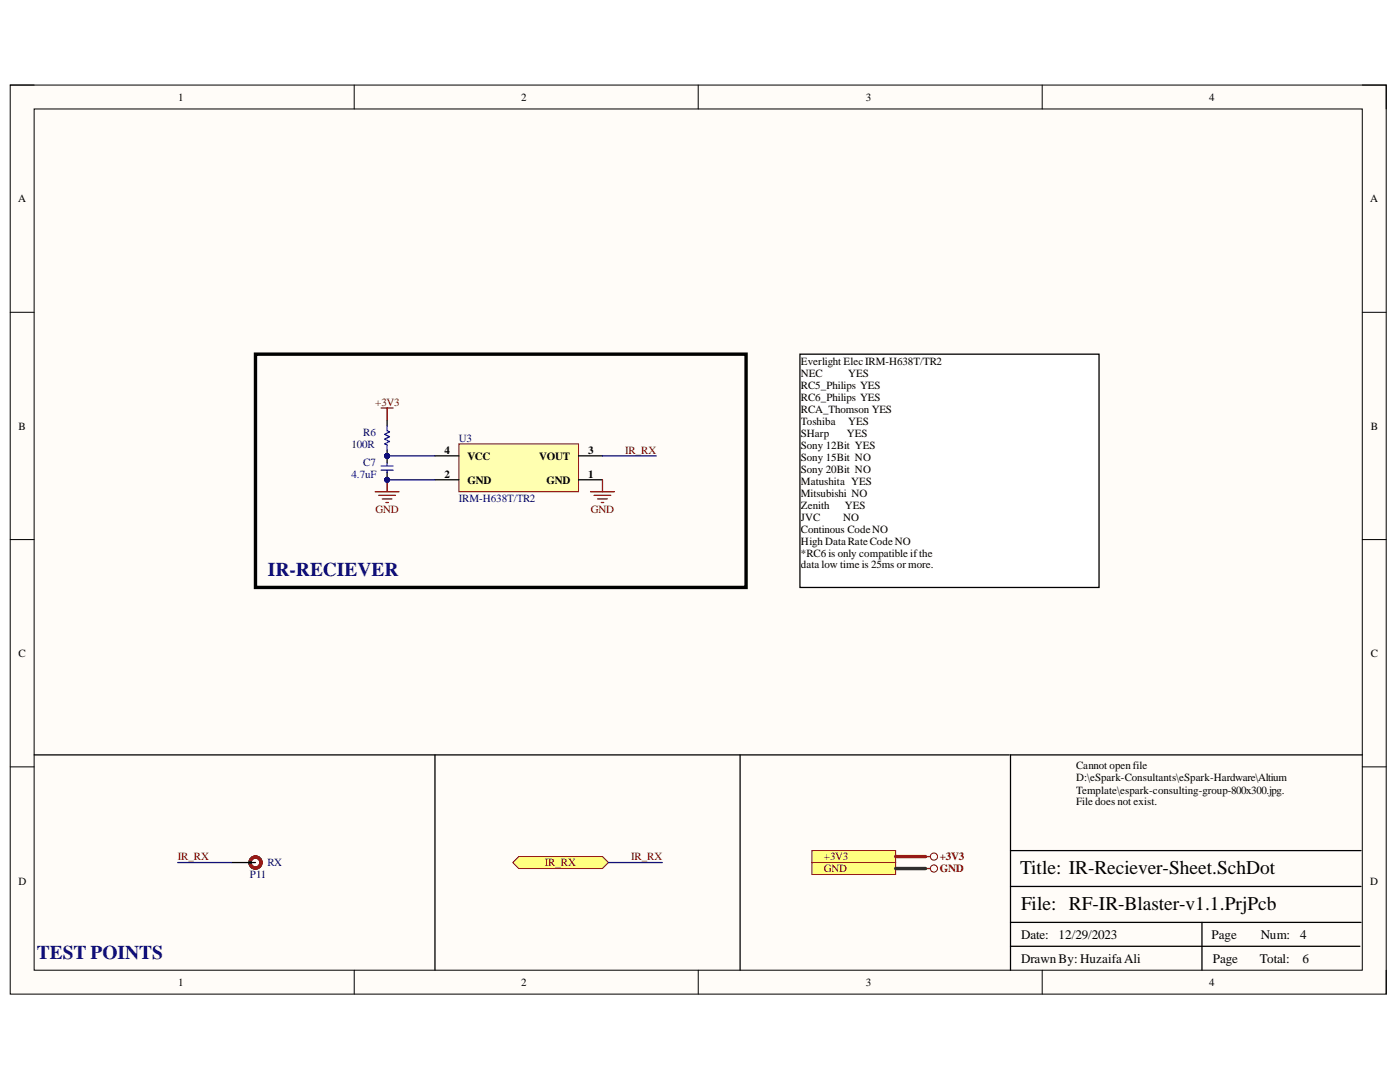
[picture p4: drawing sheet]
<svg xmlns="http://www.w3.org/2000/svg" width="279mm" height="216mm" viewBox="0 0 279 216" stroke-linecap="round" stroke-linejoin="round" font-family="sans-serif">
<defs><g id="words">
<g font-size="3.9" fill="#0b0b8e">
<text x="53.5" y="115">IR-RECIEVER</text>
<text x="7.4" y="191.4">TEST POINTS</text>
</g>
<g font-size="3.9">
<text x="203.6" y="174.4">Title: IR-Reciever-Sheet.SchDot</text>
<text x="203.8" y="181.6">File: RF-IR-Blaster-v1.1.PrjPcb</text>
</g>
<g font-size="2.6">
<text x="203.8" y="187.3">Date:</text>
<text x="211.2" y="187.3">12/29/2023</text>
<text x="241.8" y="187.3">Page</text>
<text x="251.6" y="187.3">Num:</text>
<text x="259.5" y="187.3">4</text>
<text x="203.8" y="192.1">Drawn By: HuzaifaAli</text>
<text x="242.1" y="192.1">Page</text>
<text x="251.4" y="192.1">Total:</text>
<text x="260" y="192.1">6</text>
</g>
<g font-size="2.2">
<text x="35.6" y="20.1">1</text>
<text x="104" y="20.1">2</text>
<text x="172.8" y="20.1">3</text>
<text x="241.3" y="20.1">4</text>
<text x="3.6" y="40.4">A</text>
<text x="273.5" y="40.4">A</text>
<text x="159.8" y="72.9">Everlight Elec IRM-H638T/TR2</text>
<text x="159.8" y="75.2">NEC</text>
<text x="159.8" y="77.6">RC5_Philips YES</text>
<text x="169.3" y="75.2">YES</text>
<text x="159.8" y="80.1">RC6_Philips YES</text>
<text x="159.8" y="82.4">RCA_Thomson YES</text>
<text x="3.7" y="85.7">B</text>
<text x="159.8" y="84.8">Toshiba</text>
<text x="159.8" y="87.1">SHarp</text>
<text x="159.8" y="89.6">Sony 12Bit YES</text>
<text x="169" y="87.1">YES</text>
<text x="169.3" y="84.8">YES</text>
<text x="273.6" y="85.7">B</text>
<text x="88.7" y="95.3">2</text>
<text x="88.7" y="90.5">4</text>
<text x="93.3" y="91.7">VCC</text>
<text x="107.6" y="91.7">VOUT</text>
<text x="117.4" y="95.3">1</text>
<text x="117.4" y="90.5">3</text>
<text x="159.8" y="92">Sony 15Bit NO</text>
<text x="159.8" y="94.3">Sony 20Bit NO</text>
<text x="93.3" y="96.5">GND</text>
<text x="109.1" y="96.5">GND</text>
<text x="159.8" y="96.7">Matushita YES</text>
<text x="159.8" y="99.1">Mitsubishi NO</text>
<text x="159.8" y="101.5">Zenith</text>
<text x="168.6" y="101.5">YES</text>
<text x="159.8" y="103.9">JVC</text>
<text x="159.8" y="106.3">Continous CodeNO</text>
<text x="168.3" y="103.9">NO</text>
<text x="159.8" y="108.7">High DataRateCodeNO</text>
<text x="159.8" y="111">*RC6 is only compatible ifthe</text>
<text x="159.8" y="113.4">data low time is 25ms or more.</text>
<text x="3.7" y="131.1">C</text>
<text x="273.6" y="131.1">C</text>
<text x="214.8" y="153.5">Cannot openfile</text>
<text x="214.8" y="155.9">D:\eSpark-Consultants\eSpark-Hardware\Altium</text>
<text x="214.8" y="158.3">Template\espark-consulting-group-800x300.jpg.</text>
<text x="214.8" y="160.7">File does not exist.</text>
<text x="3.7" y="176.5">D</text>
<text x="273.5" y="176.5">D</text>
<text x="35.6" y="196.8">1</text>
<text x="104" y="196.8">2</text>
<text x="172.8" y="196.8">3</text>
<text x="241.3" y="196.8">4</text>
</g>
<g font-size="2.2" fill="#800000">
<text x="74.9" y="81">+3V3</text>
<text x="124.8" y="90.5">IR_RX</text>
<text x="74.9" y="102.4">GND</text>
<text x="117.9" y="102.4">GND</text>
<text x="35.5" y="171.7">IR_RX</text>
<text x="108.7" y="172.9">IR_RX</text>
<text x="126" y="171.7">IR_RX</text>
<text x="164.4" y="171.7">+3V3</text>
<text x="187.6" y="171.7">+3V3</text>
<text x="164.4" y="174">GND</text>
<text x="187.6" y="174">GND</text>
</g>
<g font-size="2.2" fill="#000080">
<text x="70.1" y="89.3">100R</text>
<text x="72.5" y="87">R6</text>
<text x="91.6" y="88.2">U3</text>
<text x="70.1" y="95.3">4.7uF</text>
<text x="72.5" y="92.9">C7</text>
<text x="91.6" y="100.1">IRM-H638T/TR2</text>
<text x="53.4" y="172.9">RX</text>
<text x="49.8" y="175.1">P11</text>
</g>
</g></defs>
<path d="M2 17h274.6v181.4h-274.6z" fill-rule="evenodd" fill="#fffcf8"/>
<path d="M2 17h274.6v181.4h-274.6z" fill="none" stroke="#000" stroke-width=".2"/>
<path d="M6.8 21.7h265.1v171.9h-265.1z" fill-rule="evenodd" fill="#fffcf8"/>
<g fill="none" stroke="#000" stroke-width=".2">
<path d="M2 17h4.8M70.7 17v4.7M139.3 17v4.7M208 17v4.7M271.9 17h4.7v4.7M6.8 21.7h265.1v171.9h-265.1zM2 62.3h4.8M271.9 62.3h4.7M2 107.7h4.8M271.9 107.7h4.7M2 153h4.8M271.9 153h4.7"/>
<path d="M70.7 193.6v4.8M139.3 193.6v4.8M208 193.6v4.8M276.6 193.6v4.8"/>
</g>
<path d="M271.9 150.6h-70.2v43M201.7 176.9h69.9M201.7 169.7h69.9M201.7 188.8h69.7M201.7 184.1h69.9M239.9 184.1v9.5" fill="none" stroke="#000" stroke-width=".25"/>
<path d="M91.6 88.6h23.9v9.5h-23.9z" fill-rule="evenodd" fill="#ffffb0"/>
<path d="M91.6 88.6h23.9v9.5h-23.9z" fill="none" stroke="#800000" stroke-width=".2"/>
<path d="M86.8 95.7h4.8M86.8 91h4.8M115.5 95.7h4.7M115.5 91h4.7" fill="none" stroke="#000" stroke-width=".25"/>
<path d="M74.9 98.1h4.7M75.6 98.8h3.3M76.3 99.6h1.9M77.3 95.7v2.4M77 100.3h.5" fill="none" stroke="#800000" stroke-width=".25"/>
<circle cx="77.3" cy="95.7" r=".48" fill="#000080"/>
<circle cx="77.3" cy="95.7" r=".48" fill="none" stroke="#000080" stroke-width=".2"/>
<path d="M117.9 98.1h4.7M118.6 98.8h3.3M119.3 99.6h1.9M120.2 95.7v2.4M120 100.3h.5" fill="none" stroke="#800000" stroke-width=".25"/>
<circle cx="77.3" cy="91" r=".48" fill="#000080"/>
<circle cx="77.3" cy="91" r=".48" fill="none" stroke="#000080" stroke-width=".2"/>
<path d="M77.3 83.8v1.2M77.3 89.8v1.2" fill="none" stroke="#000" stroke-width=".25"/>
<circle cx="77.3" cy="91" r=".48" fill="#000080"/>
<circle cx="77.3" cy="91" r=".48" fill="none" stroke="#000080" stroke-width=".2"/>
<path d="M77.3 85v1l.4 .2-.9 .5 .9 .4-.9 .5 .9 .5-.9 .5 .5 .2v1" fill="none" stroke="#00f" stroke-width=".25"/>
<circle cx="77.3" cy="95.7" r=".48" fill="#000080"/>
<circle cx="77.3" cy="95.7" r=".48" fill="none" stroke="#000080" stroke-width=".2"/>
<circle cx="77.3" cy="91" r=".48" fill="#000080"/>
<circle cx="77.3" cy="91" r=".48" fill="none" stroke="#000080" stroke-width=".2"/>
<path d="M77.3 94.2v1.5" fill="none" stroke="#000" stroke-width=".25"/>
<circle cx="77.3" cy="95.7" r=".48" fill="#000080"/>
<circle cx="77.3" cy="95.7" r=".48" fill="none" stroke="#000080" stroke-width=".2"/>
<path d="M76.1 93.8h2.3M76.1 93h2.3M77.3 92.4v.5M77.3 93.8v.5" fill="none" stroke="#00f" stroke-width=".25"/>
<path d="M77.3 91v1.4" fill="none" stroke="#000" stroke-width=".25"/>
<circle cx="77.3" cy="91" r=".48" fill="#000080"/>
<circle cx="77.3" cy="91" r=".48" fill="none" stroke="#000080" stroke-width=".2"/>
<path d="M76.1 81.4h2.3M77.3 81.4v2.4" fill="none" stroke="#800000" stroke-width=".25"/>
<circle cx="51" cy="172.1" r="1.1" fill="none" stroke="#5b0f00" stroke-width=".68"/>
<path d="M46.2 172.1h4.8" fill="none" stroke="#000" stroke-width=".25"/>
<path d="M162 169.7h16.7v2.4h-16.7z" fill-rule="evenodd" fill="#ffff80"/>
<g fill="none" stroke="#800000" stroke-width=".2">
<path d="M162 169.7h16.7v2.4h-16.7z"/>
<circle cx="186.4" cy="170.9" r=".72"/>
</g>
<path d="M184.7 170.9h1" fill="none" stroke="#800000" stroke-width=".25"/>
<path d="M162 172.1h16.7v2.4h-16.7z" fill-rule="evenodd" fill="#ffff80"/>
<g fill="none" stroke="#800000" stroke-width=".2">
<path d="M162 172.1h16.7v2.4h-16.7z"/>
<circle cx="186.4" cy="173.3" r=".72"/>
</g>
<path d="M184.7 173.3h1" fill="none" stroke="#800000" stroke-width=".25"/>
<path d="M102.3 172.1l1.2-1.2h16.7l1.2 1.2-1.2 1.2h-16.7z" fill-rule="evenodd" fill="#ffff80"/>
<path d="M102.3 172.1l1.2-1.2h16.7l1.2 1.2-1.2 1.2h-16.7z" fill="none" stroke="#800000" stroke-width=".2"/>
<path d="M159.6 70.7h59.7v46.5h-59.7z" fill-rule="evenodd" fill="#fff"/>
<path d="M159.6 70.7h59.7v46.5h-59.7zM6.8 150.6h194.6M86.8 150.6v43M147.7 150.6v43" fill="none" stroke="#000" stroke-width=".25"/>
<path d="M51 70.7h97.9v46.5h-97.9z" fill="none" stroke="#000" stroke-width=".68"/>
<path d="M77.3 91h9.5" fill="none" stroke="#000080" stroke-width=".25"/>
<circle cx="77.3" cy="91" r=".48" fill="#000080"/>
<circle cx="77.3" cy="91" r=".48" fill="none" stroke="#000080" stroke-width=".2"/>
<path d="M77.3 95.7h9.5" fill="none" stroke="#000080" stroke-width=".25"/>
<circle cx="77.3" cy="95.7" r=".48" fill="#000080"/>
<circle cx="77.3" cy="95.7" r=".48" fill="none" stroke="#000080" stroke-width=".2"/>
<path d="M120.2 91h10.8M35.5 172.1h10.7M121.4 172.1h10.8" fill="none" stroke="#000080" stroke-width=".25"/>
<path d="M178.7 170.9h6" fill="none" stroke="#f00" stroke-width=".68"/>
<path d="M178.7 173.3h6" fill="none" stroke="#274e13" stroke-width=".68"/>
<use href="#words"/>
</svg>
